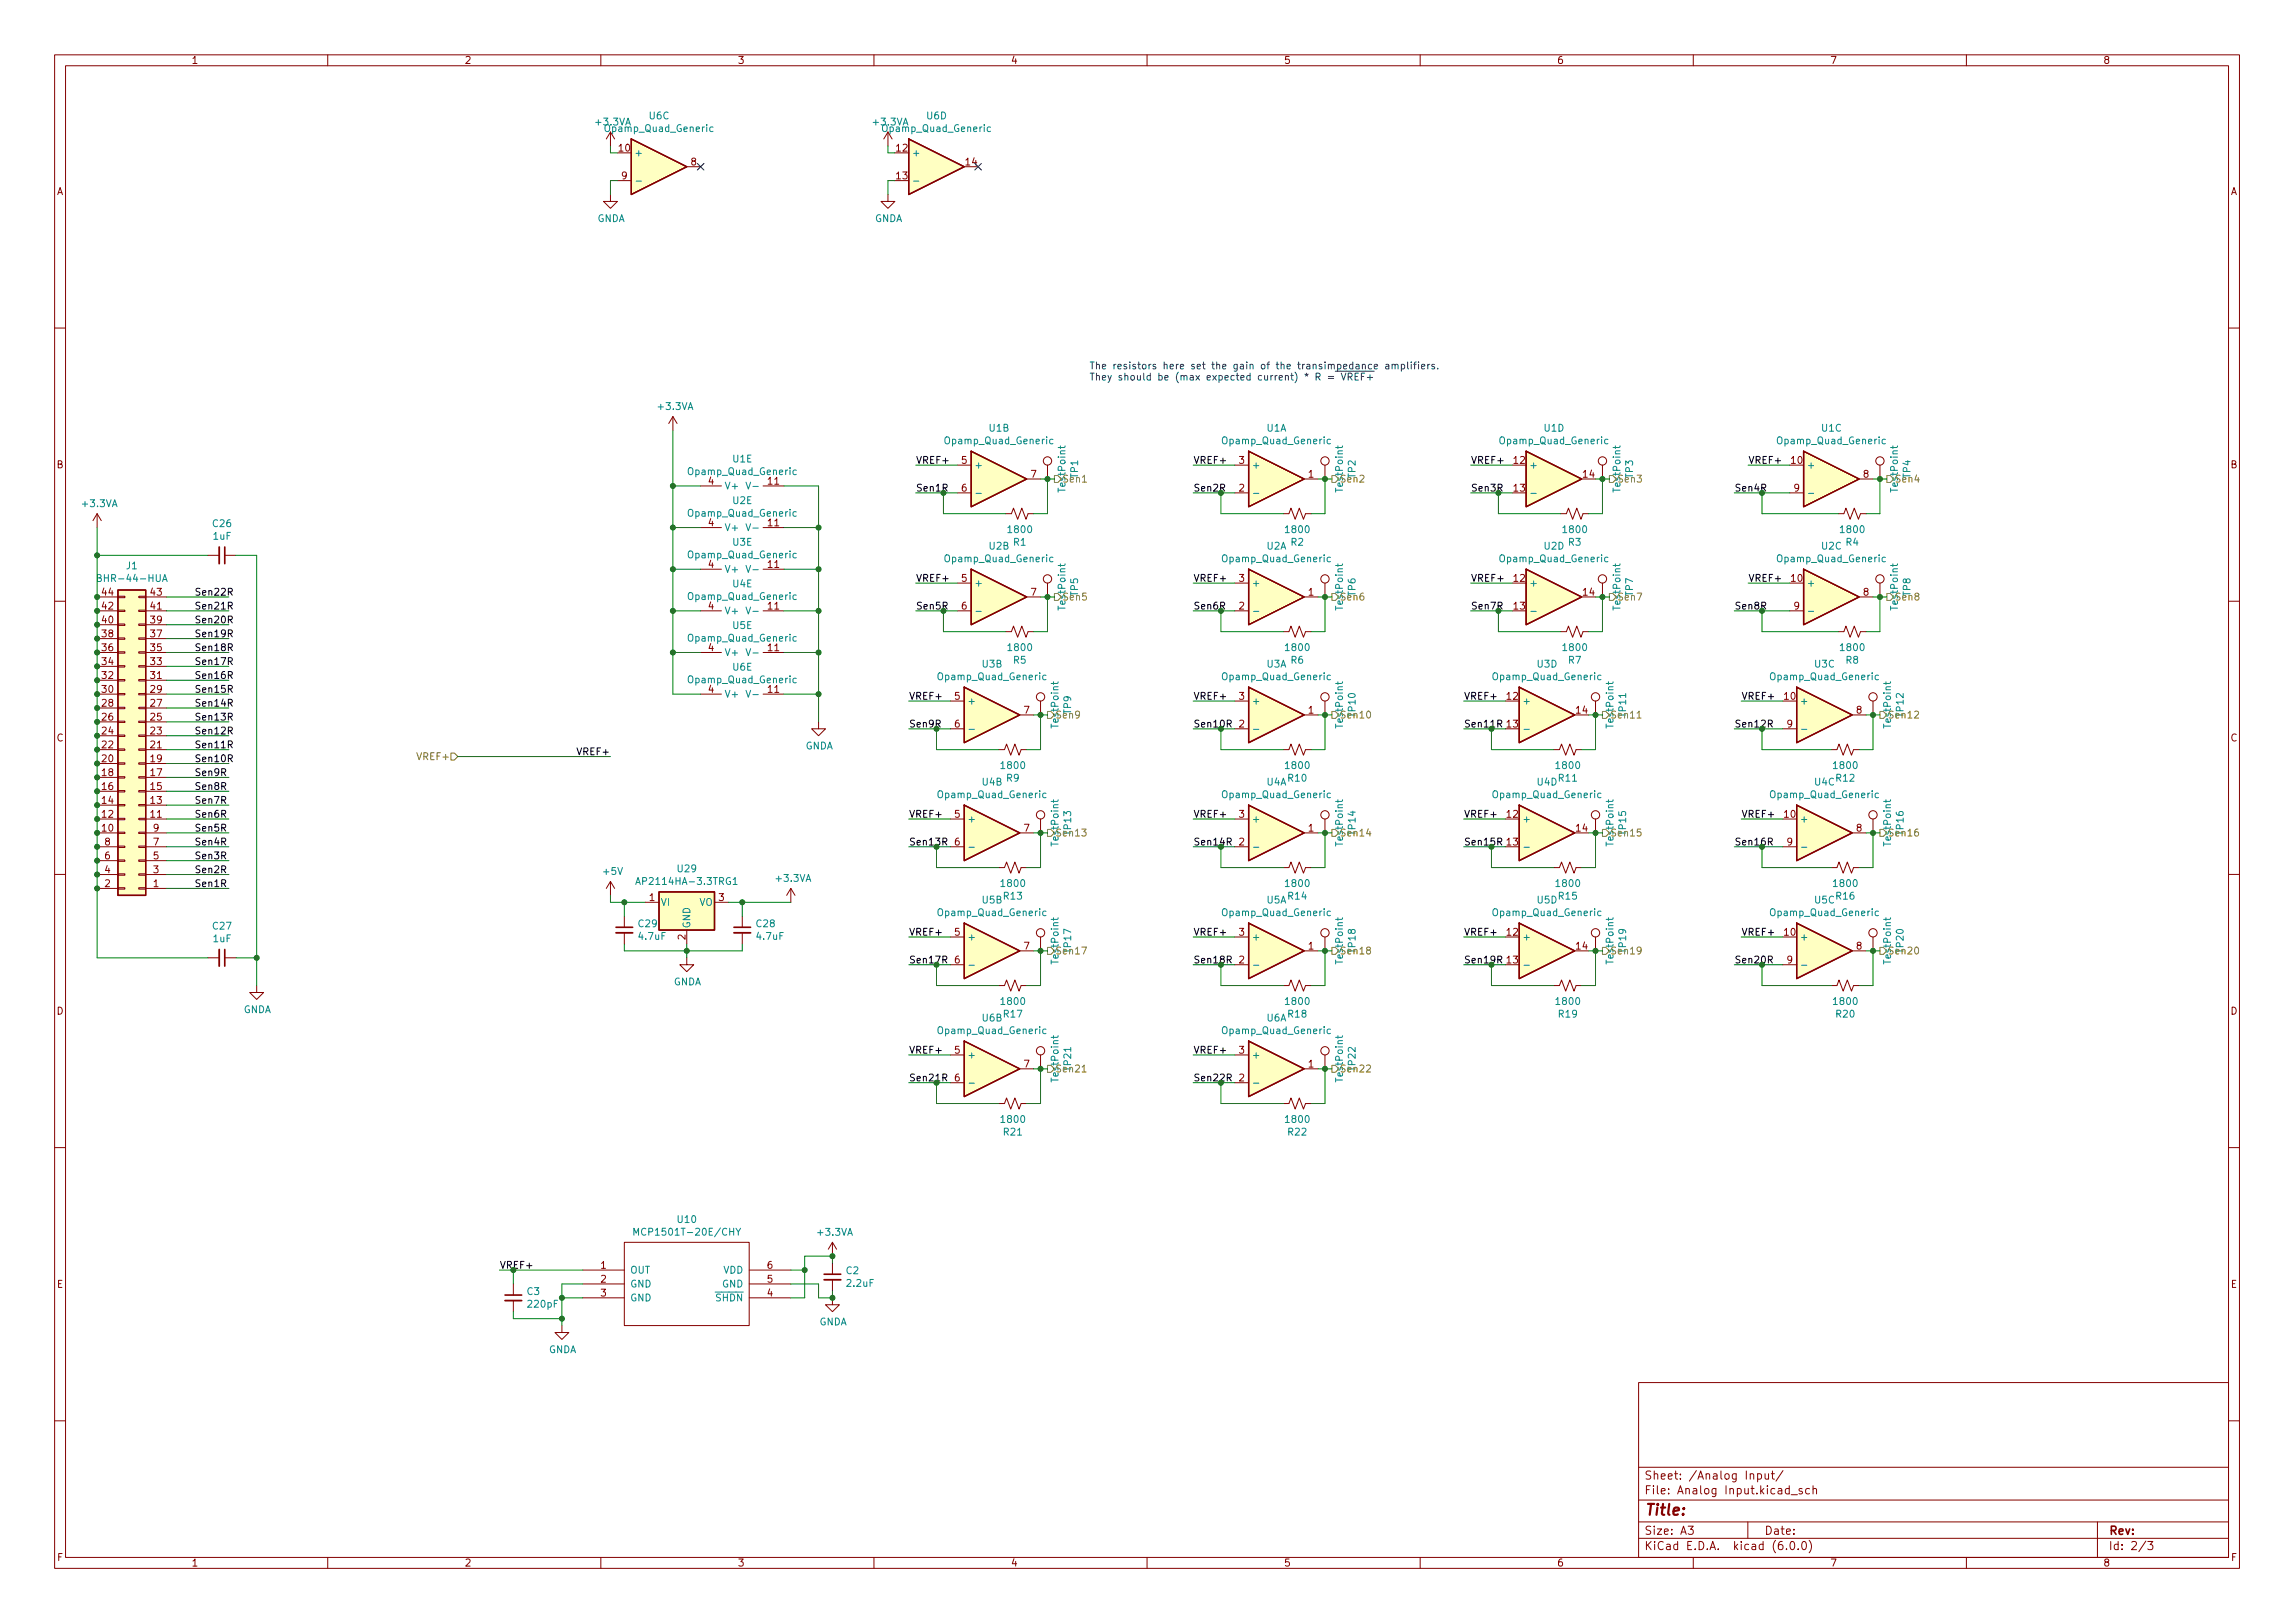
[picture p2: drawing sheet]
<svg xmlns="http://www.w3.org/2000/svg" width="420mm" height="297mm" viewBox="0 0 420 297" stroke-linecap="round" stroke-linejoin="round" font-family="sans-serif">
<defs><g id="words">
<text font-size="2.8" fill="#840000" x="301" y="277.3">Title:</text>
<g font-size="2.1" fill="#840000">
<text x="301" y="273.5">File: Analog Input.kicad_sch</text>
<text x="301" y="270.8">Sheet: /Analog Input/</text>
<text x="301" y="280.9">Size: A3</text>
<text x="323" y="280.9">Date:</text>
<text x="386" y="280.9">Rev:</text>
<text x="301" y="283.7">KiCad E.D.A. kicad (6.0.0)</text>
<text x="386" y="283.7">Id: 2/3</text>
</g>
<g font-size="1.8" fill="#840000">
<text x="35" y="11.7">1</text>
<text x="85" y="11.7">2</text>
<text x="135" y="11.7">3</text>
<text x="185" y="11.7">4</text>
<text x="235" y="11.7">5</text>
<text x="285" y="11.7">6</text>
<text x="335" y="11.7">7</text>
<text x="385" y="11.7">8</text>
<text x="113.3" y="27.7">10</text>
<text x="164.1" y="27.7">12</text>
<text x="10.3" y="35.7">A</text>
<text x="113.8" y="32.8">9</text>
<text x="126.5" y="30.3">8</text>
<text x="164.1" y="32.8">13</text>
<text x="176.8" y="30.3">14</text>
<text x="408.3" y="35.7">A</text>
<text x="10.3" y="85.7">B</text>
<text x="129.7" y="88.7">4</text>
<text x="140.6" y="88.7">11</text>
<text x="176" y="84.9">5</text>
<text x="176" y="90">6</text>
<text x="188.7" y="87.4">7</text>
<text x="226.8" y="90">2</text>
<text x="226.8" y="84.9">3</text>
<text x="239.5" y="87.4">1</text>
<text x="277.1" y="84.9">12</text>
<text x="277.1" y="90">13</text>
<text x="289.8" y="87.4">14</text>
<text x="327.9" y="84.9">10</text>
<text x="328.4" y="90">9</text>
<text x="341.1" y="87.4">8</text>
<text x="408.3" y="85.7">B</text>
<text x="129.7" y="96.3">4</text>
<text x="140.6" y="96.3">11</text>
<text x="129.7" y="103.9">4</text>
<text x="140.6" y="103.9">11</text>
<text x="176" y="106.5">5</text>
<text x="226.8" y="106.5">3</text>
<text x="277.1" y="106.5">12</text>
<text x="327.9" y="106.5">10</text>
<text x="18.7" y="111.5">42</text>
<text x="18.7" y="109">44</text>
<text x="27.6" y="111.5">41</text>
<text x="27.6" y="109">43</text>
<text x="129.7" y="111.5">4</text>
<text x="140.6" y="111.5">11</text>
<text x="176" y="111.5">6</text>
<text x="188.7" y="109">7</text>
<text x="226.8" y="111.5">2</text>
<text x="239.5" y="109">1</text>
<text x="277.1" y="111.5">13</text>
<text x="289.8" y="109">14</text>
<text x="328.4" y="111.5">9</text>
<text x="341.1" y="109">8</text>
<text x="18.7" y="119.2">36</text>
<text x="18.7" y="116.6">38</text>
<text x="18.7" y="114.1">40</text>
<text x="27.6" y="119.2">35</text>
<text x="27.6" y="116.6">37</text>
<text x="27.6" y="114.1">39</text>
<text x="129.7" y="119.2">4</text>
<text x="140.6" y="119.2">11</text>
<text x="18.7" y="124.2">32</text>
<text x="18.7" y="121.7">34</text>
<text x="27.6" y="124.2">31</text>
<text x="27.6" y="121.7">33</text>
<text x="18.7" y="131.9">26</text>
<text x="18.7" y="129.3">28</text>
<text x="18.7" y="126.8">30</text>
<text x="27.6" y="131.9">25</text>
<text x="27.6" y="129.3">27</text>
<text x="27.6" y="126.8">29</text>
<text x="129.7" y="126.8">4</text>
<text x="140.6" y="126.8">11</text>
<text x="174.8" y="128.1">5</text>
<text x="187.5" y="130.6">7</text>
<text x="226.8" y="128.1">3</text>
<text x="239.5" y="130.6">1</text>
<text x="275.9" y="128.1">12</text>
<text x="288.6" y="130.6">14</text>
<text x="326.7" y="128.1">10</text>
<text x="339.9" y="130.6">8</text>
<text x="10.3" y="135.7">C</text>
<text x="18.7" y="136.9">22</text>
<text x="18.7" y="134.4">24</text>
<text x="27.6" y="136.9">21</text>
<text x="27.6" y="134.4">23</text>
<text x="174.8" y="133.1">6</text>
<text x="226.8" y="133.1">2</text>
<text x="275.9" y="133.1">13</text>
<text x="327.2" y="133.1">9</text>
<text x="408.3" y="135.7">C</text>
<text x="18.7" y="142">18</text>
<text x="18.7" y="139.5">20</text>
<text x="27.6" y="142">17</text>
<text x="27.6" y="139.5">19</text>
<text x="18.7" y="149.6">12</text>
<text x="18.7" y="147.1">14</text>
<text x="18.7" y="144.6">16</text>
<text x="27.6" y="149.6">11</text>
<text x="27.6" y="147.1">13</text>
<text x="27.6" y="144.6">15</text>
<text x="174.8" y="149.6">5</text>
<text x="226.8" y="149.6">3</text>
<text x="275.9" y="149.6">12</text>
<text x="326.7" y="149.6">10</text>
<text x="18.7" y="152.2">10</text>
<text x="19.2" y="154.7">8</text>
<text x="28.1" y="154.7">7</text>
<text x="28.1" y="152.2">9</text>
<text x="174.8" y="154.7">6</text>
<text x="187.5" y="152.2">7</text>
<text x="226.8" y="154.7">2</text>
<text x="239.5" y="152.2">1</text>
<text x="275.9" y="154.7">13</text>
<text x="288.6" y="152.2">14</text>
<text x="327.2" y="154.7">9</text>
<text x="339.9" y="152.2">8</text>
<text x="19.2" y="159.8">4</text>
<text x="19.2" y="157.3">6</text>
<text x="28.1" y="159.8">3</text>
<text x="28.1" y="157.3">5</text>
<text x="19.2" y="162.3">2</text>
<text x="28.1" y="162.3">1</text>
<text x="118.9" y="164.9">1</text>
<text x="131.6" y="164.9">3</text>
<text x="125.5" y="172" transform="rotate(-90 125.5 172)">2</text>
<text x="174.8" y="171.2">5</text>
<text x="187.5" y="173.8">7</text>
<text x="226.8" y="171.2">3</text>
<text x="239.5" y="173.8">1</text>
<text x="275.9" y="171.2">12</text>
<text x="288.6" y="173.8">14</text>
<text x="326.7" y="171.2">10</text>
<text x="339.9" y="173.8">8</text>
<text x="174.8" y="176.3">6</text>
<text x="226.8" y="176.3">2</text>
<text x="275.9" y="176.3">13</text>
<text x="327.2" y="176.3">9</text>
<text x="10.3" y="185.7">D</text>
<text x="408.3" y="185.7">D</text>
<text x="174.8" y="192.8">5</text>
<text x="174.8" y="197.9">6</text>
<text x="187.5" y="195.4">7</text>
<text x="226.8" y="197.9">2</text>
<text x="226.8" y="192.8">3</text>
<text x="239.5" y="195.4">1</text>
<text x="110" y="232.2">1</text>
<text x="140.5" y="232.2">6</text>
<text x="10.4" y="235.7">E</text>
<text x="110" y="234.7">2</text>
<text x="110" y="237.3">3</text>
<text x="140.5" y="237.3">4</text>
<text x="140.5" y="234.7">5</text>
<text x="408.4" y="235.7">E</text>
<text x="10.4" y="285.7">F</text>
<text x="35" y="286.7">1</text>
<text x="85" y="286.7">2</text>
<text x="135" y="286.7">3</text>
<text x="185" y="286.7">4</text>
<text x="235" y="286.7">5</text>
<text x="285" y="286.7">6</text>
<text x="335" y="286.7">7</text>
<text x="385" y="286.7">8</text>
<text x="408.4" y="285.7">F</text>
</g>
<g font-size="1.8" fill="#008484">
<text x="109.2" y="22.9">+3.3VA</text>
<text x="118.9" y="21.8">U6C</text>
<text x="160" y="22.9">+3.3VA</text>
<text x="169.7" y="21.8">U6D</text>
<text x="111.1" y="24.1">Opamp_Quad_Generic</text>
<text x="116.1" y="28.6">+</text>
<text x="161.9" y="24.1">Opamp_Quad_Generic</text>
<text x="166.9" y="28.6">+</text>
<text x="109.3" y="40.6">GNDA</text>
<text x="160.1" y="40.6">GNDA</text>
<text x="120.6" y="75">+3.3VA</text>
<text x="173.3" y="81.3">Opamp_Quad_Generic</text>
<text x="181.1" y="79">U1B</text>
<text x="224.1" y="81.3">Opamp_Quad_Generic</text>
<text x="231.9" y="79">U1A</text>
<text x="274.9" y="81.3">Opamp_Quad_Generic</text>
<text x="282.7" y="79">U1D</text>
<text x="325.7" y="81.3">Opamp_Quad_Generic</text>
<text x="333.5" y="79">U1C</text>
<text x="126.3" y="86.9">Opamp_Quad_Generic</text>
<text x="132.6" y="89.6">V+</text>
<text x="134.2" y="84.6">U1E</text>
<text x="178.3" y="85.8">+</text>
<text x="195" y="89.9" transform="rotate(-90 195 89.9)">TestPoint</text>
<text x="197.4" y="87.5" transform="rotate(-90 197.4 87.5)">TP1</text>
<text x="229.1" y="85.8">+</text>
<text x="245.8" y="89.9" transform="rotate(-90 245.8 89.9)">TestPoint</text>
<text x="248.2" y="87.5" transform="rotate(-90 248.2 87.5)">TP2</text>
<text x="279.9" y="85.8">+</text>
<text x="296.6" y="89.9" transform="rotate(-90 296.6 89.9)">TestPoint</text>
<text x="299" y="87.5" transform="rotate(-90 299 87.5)">TP3</text>
<text x="330.7" y="85.8">+</text>
<text x="347.4" y="89.9" transform="rotate(-90 347.4 89.9)">TestPoint</text>
<text x="349.8" y="87.5" transform="rotate(-90 349.8 87.5)">TP4</text>
<text x="15.2" y="92.8">+3.3VA</text>
<text x="126.3" y="94.6">Opamp_Quad_Generic</text>
<text x="134.2" y="92.2">U2E</text>
<text x="39" y="96.5">C26</text>
<text x="39.1" y="98.8">1uF</text>
<text x="132.6" y="97.2">V+</text>
<text x="134.2" y="99.9">U3E</text>
<text x="181.1" y="100.6">U2B</text>
<text x="184.7" y="97.5">1800</text>
<text x="185.6" y="99.9">R1</text>
<text x="231.9" y="100.6">U2A</text>
<text x="235.5" y="97.5">1800</text>
<text x="236.4" y="99.9">R2</text>
<text x="282.7" y="100.6">U2D</text>
<text x="286.3" y="97.5">1800</text>
<text x="287.2" y="99.9">R3</text>
<text x="333.5" y="100.6">U2C</text>
<text x="337.1" y="97.5">1800</text>
<text x="338" y="99.9">R4</text>
<text x="18.7" y="106.5">BHR-44-HUA</text>
<text x="23.1" y="104.2">J1</text>
<text x="126.3" y="102.2">Opamp_Quad_Generic</text>
<text x="132.6" y="104.8">V+</text>
<text x="134.2" y="107.5">U4E</text>
<text x="173.3" y="102.9">Opamp_Quad_Generic</text>
<text x="178.3" y="107.4">+</text>
<text x="224.1" y="102.9">Opamp_Quad_Generic</text>
<text x="229.1" y="107.4">+</text>
<text x="274.9" y="102.9">Opamp_Quad_Generic</text>
<text x="279.9" y="107.4">+</text>
<text x="325.7" y="102.9">Opamp_Quad_Generic</text>
<text x="330.7" y="107.4">+</text>
<text x="126.3" y="109.8">Opamp_Quad_Generic</text>
<text x="132.6" y="112.4">V+</text>
<text x="195" y="111.5" transform="rotate(-90 195 111.5)">TestPoint</text>
<text x="197.4" y="109" transform="rotate(-90 197.4 109)">TP5</text>
<text x="245.8" y="111.5" transform="rotate(-90 245.8 111.5)">TestPoint</text>
<text x="248.2" y="109" transform="rotate(-90 248.2 109)">TP6</text>
<text x="296.6" y="111.5" transform="rotate(-90 296.6 111.5)">TestPoint</text>
<text x="299" y="109" transform="rotate(-90 299 109)">TP7</text>
<text x="347.4" y="111.5" transform="rotate(-90 347.4 111.5)">TestPoint</text>
<text x="349.8" y="109" transform="rotate(-90 349.8 109)">TP8</text>
<text x="126.3" y="117.4">Opamp_Quad_Generic</text>
<text x="134.2" y="115.1">U5E</text>
<text x="184.7" y="119.1">1800</text>
<text x="235.5" y="119.1">1800</text>
<text x="286.3" y="119.1">1800</text>
<text x="337.1" y="119.1">1800</text>
<text x="126.3" y="125">Opamp_Quad_Generic</text>
<text x="132.6" y="120.1">V+</text>
<text x="134.2" y="122.7">U6E</text>
<text x="172" y="124.5">Opamp_Quad_Generic</text>
<text x="179.8" y="122.2">U3B</text>
<text x="185.6" y="121.4">R5</text>
<text x="224.1" y="124.5">Opamp_Quad_Generic</text>
<text x="231.9" y="122.2">U3A</text>
<text x="236.4" y="121.4">R6</text>
<text x="273.6" y="124.5">Opamp_Quad_Generic</text>
<text x="281.4" y="122.2">U3D</text>
<text x="287.2" y="121.4">R7</text>
<text x="324.4" y="124.5">Opamp_Quad_Generic</text>
<text x="332.2" y="122.2">U3C</text>
<text x="338" y="121.4">R8</text>
<text x="132.6" y="127.7">V+</text>
<text x="177" y="128.9">+</text>
<text x="196.1" y="130.6" transform="rotate(-90 196.1 130.6)">TP9</text>
<text x="229.1" y="128.9">+</text>
<text x="278.6" y="128.9">+</text>
<text x="329.4" y="128.9">+</text>
<text x="147.4" y="137.1">GNDA</text>
<text x="193.8" y="133" transform="rotate(-90 193.8 133)">TestPoint</text>
<text x="245.8" y="133" transform="rotate(-90 245.8 133)">TestPoint</text>
<text x="295.4" y="133" transform="rotate(-90 295.4 133)">TestPoint</text>
<text x="346.2" y="133" transform="rotate(-90 346.2 133)">TestPoint</text>
<text x="179.8" y="143.7">U4B</text>
<text x="183.5" y="140.7">1800</text>
<text x="184.3" y="143">R9</text>
<text x="231.9" y="143.7">U4A</text>
<text x="235.5" y="140.7">1800</text>
<text x="235.9" y="143">R10</text>
<text x="281.4" y="143.7">U4D</text>
<text x="285.1" y="140.7">1800</text>
<text x="285.4" y="143">R11</text>
<text x="332.2" y="143.7">U4C</text>
<text x="335.9" y="140.7">1800</text>
<text x="336.2" y="143">R12</text>
<text x="172" y="146.1">Opamp_Quad_Generic</text>
<text x="224.1" y="146.1">Opamp_Quad_Generic</text>
<text x="273.6" y="146.1">Opamp_Quad_Generic</text>
<text x="324.4" y="146.1">Opamp_Quad_Generic</text>
<text x="177" y="150.5">+</text>
<text x="193.8" y="154.6" transform="rotate(-90 193.8 154.6)">TestPoint</text>
<text x="229.1" y="150.5">+</text>
<text x="245.8" y="154.6" transform="rotate(-90 245.8 154.6)">TestPoint</text>
<text x="278.6" y="150.5">+</text>
<text x="295.4" y="154.6" transform="rotate(-90 295.4 154.6)">TestPoint</text>
<text x="329.4" y="150.5">+</text>
<text x="346.2" y="154.6" transform="rotate(-90 346.2 154.6)">TestPoint</text>
<text x="110.5" y="160.1">+5V</text>
<text x="117.4" y="161.9">AP2114HA-3.3TRG1</text>
<text x="124.1" y="159.6">U29</text>
<text x="142.2" y="161.4">+3.3VA</text>
<text x="120.9" y="165.8">VI</text>
<text x="128" y="165.8">VO</text>
<text x="172" y="167.7">Opamp_Quad_Generic</text>
<text x="179.8" y="165.3">U5B</text>
<text x="183.5" y="162.3">1800</text>
<text x="183.8" y="164.6">R13</text>
<text x="224.1" y="167.7">Opamp_Quad_Generic</text>
<text x="231.9" y="165.3">U5A</text>
<text x="235.5" y="162.3">1800</text>
<text x="235.9" y="164.6">R14</text>
<text x="273.6" y="167.7">Opamp_Quad_Generic</text>
<text x="281.4" y="165.3">U5D</text>
<text x="285.1" y="162.3">1800</text>
<text x="285.4" y="164.6">R15</text>
<text x="324.4" y="167.7">Opamp_Quad_Generic</text>
<text x="332.2" y="165.3">U5C</text>
<text x="335.9" y="162.3">1800</text>
<text x="336.2" y="164.6">R16</text>
<text x="39" y="170.1">C27</text>
<text x="39.1" y="172.4">1uF</text>
<text x="116.9" y="169.7">C29</text>
<text x="117" y="172">4.7uF</text>
<text x="126.4" y="170" transform="rotate(-90 126.4 170)">GND</text>
<text x="138.5" y="169.7">C28</text>
<text x="138.6" y="172">4.7uF</text>
<text x="177" y="172.1">+</text>
<text x="229.1" y="172.1">+</text>
<text x="278.6" y="172.1">+</text>
<text x="329.4" y="172.1">+</text>
<text x="193.8" y="176.2" transform="rotate(-90 193.8 176.2)">TestPoint</text>
<text x="245.8" y="176.2" transform="rotate(-90 245.8 176.2)">TestPoint</text>
<text x="295.4" y="176.2" transform="rotate(-90 295.4 176.2)">TestPoint</text>
<text x="346.2" y="176.2" transform="rotate(-90 346.2 176.2)">TestPoint</text>
<text x="44.5" y="185.4">GNDA</text>
<text x="123.3" y="180.3">GNDA</text>
<text x="183.5" y="183.9">1800</text>
<text x="235.5" y="183.9">1800</text>
<text x="285.1" y="183.9">1800</text>
<text x="335.9" y="183.9">1800</text>
<text x="172" y="189.2">Opamp_Quad_Generic</text>
<text x="179.8" y="186.9">U6B</text>
<text x="183.8" y="186.2">R17</text>
<text x="224.1" y="189.2">Opamp_Quad_Generic</text>
<text x="231.9" y="186.9">U6A</text>
<text x="235.9" y="186.2">R18</text>
<text x="285.4" y="186.2">R19</text>
<text x="336.2" y="186.2">R20</text>
<text x="177" y="193.7">+</text>
<text x="193.8" y="197.8" transform="rotate(-90 193.8 197.8)">TestPoint</text>
<text x="229.1" y="193.7">+</text>
<text x="245.8" y="197.8" transform="rotate(-90 245.8 197.8)">TestPoint</text>
<text x="183.5" y="205.5">1800</text>
<text x="183.8" y="207.8">R21</text>
<text x="235.5" y="205.5">1800</text>
<text x="235.9" y="207.8">R22</text>
<text x="117.3" y="226.1">MCP1501T-20E/CHY</text>
<text x="124.1" y="223.8">U10</text>
<text x="149.8" y="226.1">+3.3VA</text>
<text x="115.3" y="233.1">OUT</text>
<text x="132.4" y="233.1">VDD</text>
<text x="154.9" y="233.2">C2</text>
<text x="96.5" y="237">C3</text>
<text x="96.8" y="239.3">220pF</text>
<text x="115.3" y="235.6">GND</text>
<text x="115.3" y="238.2">GND</text>
<text x="129.8" y="238.2">~{SHDN}</text>
<text x="132.2" y="235.6">GND</text>
<text x="155.1" y="235.5">2.2uF</text>
<text x="149.9" y="242.6">GNDA</text>
<text x="100.4" y="247.6">GNDA</text>
</g>
<g font-size="1.8" fill="#0000c2">
<text x="199.4" y="67.6">The resistors here set the gain of the transimpedance amplifiers.</text>
<text x="199.4" y="69.6">They should be (max expected current) * R =~{ VREF+</text>
</g>
<g font-size="1.8">
<text x="167.6" y="84.9">VREF+</text>
<text x="167.6" y="89.9">Sen1R</text>
<text x="218.4" y="84.9">VREF+</text>
<text x="218.4" y="89.9">Sen2R</text>
<text x="269.2" y="84.9">VREF+</text>
<text x="269.2" y="89.9">Sen3R</text>
<text x="317.5" y="89.9">Sen4R</text>
<text x="320" y="84.9">VREF+</text>
<text x="167.6" y="106.5">VREF+</text>
<text x="218.4" y="106.5">VREF+</text>
<text x="269.2" y="106.5">VREF+</text>
<text x="320" y="106.5">VREF+</text>
<text x="35.6" y="109">Sen22R</text>
<text x="35.6" y="111.5">Sen21R</text>
<text x="167.6" y="111.5">Sen5R</text>
<text x="218.4" y="111.5">Sen6R</text>
<text x="269.2" y="111.5">Sen7R</text>
<text x="317.5" y="111.5">Sen8R</text>
<text x="35.6" y="114.1">Sen20R</text>
<text x="35.6" y="116.6">Sen19R</text>
<text x="35.6" y="119.2">Sen18R</text>
<text x="35.6" y="124.2">Sen16R</text>
<text x="35.6" y="121.7">Sen17R</text>
<text x="35.6" y="131.9">Sen13R</text>
<text x="35.6" y="126.8">Sen15R</text>
<text x="35.6" y="129.3">Sen14R</text>
<text x="166.4" y="128">VREF+</text>
<text x="218.4" y="128">VREF+</text>
<text x="268" y="128">VREF+</text>
<text x="318.8" y="128">VREF+</text>
<text x="35.6" y="134.4">Sen12R</text>
<text x="35.6" y="136.9">Sen11R</text>
<text x="166.4" y="133.1">Sen9R</text>
<text x="218.4" y="133.1">Sen10R</text>
<text x="268" y="133.1">Sen11R</text>
<text x="317.5" y="133.1">Sen12R</text>
<text x="35.6" y="142">Sen9R</text>
<text x="35.6" y="139.5">Sen10R</text>
<text x="106" y="138.2">VREF+</text>
<text x="35.6" y="144.6">Sen8R</text>
<text x="35.6" y="147.1">Sen7R</text>
<text x="35.6" y="149.6">Sen6R</text>
<text x="166.4" y="149.6">VREF+</text>
<text x="218.4" y="149.6">VREF+</text>
<text x="268" y="149.6">VREF+</text>
<text x="318.8" y="149.6">VREF+</text>
<text x="35.6" y="152.2">Sen5R</text>
<text x="35.6" y="154.7">Sen4R</text>
<text x="166.4" y="154.7">Sen13R</text>
<text x="218.4" y="154.7">Sen14R</text>
<text x="268" y="154.7">Sen15R</text>
<text x="317.5" y="154.7">Sen16R</text>
<text x="35.6" y="159.8">Sen2R</text>
<text x="35.6" y="157.3">Sen3R</text>
<text x="35.6" y="162.3">Sen1R</text>
<text x="166.4" y="171.2">VREF+</text>
<text x="218.4" y="171.2">VREF+</text>
<text x="268" y="171.2">VREF+</text>
<text x="318.8" y="171.2">VREF+</text>
<text x="166.4" y="176.3">Sen17R</text>
<text x="218.4" y="176.3">Sen18R</text>
<text x="268" y="176.3">Sen19R</text>
<text x="317.5" y="176.3">Sen20R</text>
<text x="166.4" y="192.8">VREF+</text>
<text x="166.4" y="197.9">Sen21R</text>
<text x="218.4" y="192.8">VREF+</text>
<text x="218.4" y="197.9">Sen22R</text>
</g>
<g font-size="1.8" fill="#848400">
<text x="194.4" y="88.3">Sen1</text>
<text x="245.2" y="88.3">Sen2</text>
<text x="296" y="88.3">Sen3</text>
<text x="346.8" y="88.3">Sen4</text>
<text x="194.4" y="109.9">Sen5</text>
<text x="245.2" y="109.9">Sen6</text>
<text x="296" y="109.9">Sen7</text>
<text x="346.8" y="109.9">Sen8</text>
<text x="193.1" y="131.5">Sen9</text>
<text x="245.2" y="131.5">Sen10</text>
<text x="248.2" y="131.1" transform="rotate(-90 248.2 131.1)">TP10</text>
<text x="294.7" y="131.5">Sen11</text>
<text x="297.7" y="131.1" transform="rotate(-90 297.7 131.1)">TP11</text>
<text x="345.5" y="131.5">Sen12</text>
<text x="348.5" y="131.1" transform="rotate(-90 348.5 131.1)">TP12</text>
<text x="76.7" y="139.1">VREF+</text>
<text x="193.1" y="153.1">Sen13</text>
<text x="196.1" y="152.7" transform="rotate(-90 196.1 152.7)">TP13</text>
<text x="245.2" y="153.1">Sen14</text>
<text x="248.2" y="152.7" transform="rotate(-90 248.2 152.7)">TP14</text>
<text x="294.7" y="153.1">Sen15</text>
<text x="297.7" y="152.7" transform="rotate(-90 297.7 152.7)">TP15</text>
<text x="345.5" y="153.1">Sen16</text>
<text x="348.5" y="152.7" transform="rotate(-90 348.5 152.7)">TP16</text>
<text x="193.1" y="174.7">Sen17</text>
<text x="196.1" y="174.3" transform="rotate(-90 196.1 174.3)">TP17</text>
<text x="245.2" y="174.7">Sen18</text>
<text x="248.2" y="174.3" transform="rotate(-90 248.2 174.3)">TP18</text>
<text x="294.7" y="174.7">Sen19</text>
<text x="297.7" y="174.3" transform="rotate(-90 297.7 174.3)">TP19</text>
<text x="345.5" y="174.7">Sen20</text>
<text x="348.5" y="174.3" transform="rotate(-90 348.5 174.3)">TP20</text>
<text x="193.1" y="196.3">Sen21</text>
<text x="196.1" y="195.9" transform="rotate(-90 196.1 195.9)">TP21</text>
<text x="245.2" y="196.3">Sen22</text>
<text x="248.2" y="195.9" transform="rotate(-90 248.2 195.9)">TP22</text>
</g>
<text font-size="1.8" fill="#008400" x="91.4" y="232.2">VREF+</text>
</g></defs>
<g fill="none" stroke="#840000" stroke-width=".18">
<path d="M10 10h400v277h-400zM12 12h396v273h-396zM60 10v2M110 10v2M160 10v2M210 10v2M260 10v2M310 10v2M360 10v2M111.8 35.6v1.3h1.2l-1.2 1.2-1.3-1.2h1.3M111.8 24.2v2.5M111.8 24.2l-.8 1.2"/>
<path d="M111.8 24.2l.7 1.2M113 33.1h2.6M125.7 30.5h2.6M162.6 35.6v1.3h1.2l-1.2 1.2-1.3-1.2h1.3M162.6 24.2l-.8 1.2M162.6 24.2v2.5M162.6 24.2l.7 1.2M10 60h2M123.2 76.2l-.8 1.3M123.2 76.2v2.6M123.2 76.2l.8 1.3M408 60h2"/>
<path d="M17.8 94l-.8 1.3M17.8 94v2.6M17.8 94l.7 1.3M128.3 88.9h3.8M128.3 96.6h3.8M139.7 88.9h3.8M139.7 96.6h3.8M175.3 90.2h2.5M175.3 85.1h2.5M184.1 94h1.1l.3-1 .8 2 .8-2 .7 2 .4-1h1M188 87.7h2.5M191.8 85.1v2.6"/>
<path d="M226.1 90.2h2.5M226.1 85.1h2.5M234.9 94h1.1l.3-1 .8 2 .8-2 .7 2 .4-1h1M238.8 87.7h2.5M242.6 85.1v2.6M285.7 94h1.1l.3-1 .8 2 .8-2 .7 2 .4-1h1M293.4 85.1v2.6M327.7 90.2h2.5M336.5 94h1.1l.3-1 .8 2 .8-2 .7 2 .4-1h1M340.4 87.7h2.5M344.2 85.1v2.6M10 110h2"/>
<path d="M17.8 109.3h3.8M17.8 111.8h3.8M17.8 119.4h3.8M17.8 116.9h3.8M17.8 114.3h3.8M21.6 109.1h1.3v.3h-1.3zM21.6 111.7h1.3v.2h-1.3zM21.6 114.2h1.3v.3h-1.3zM21.6 116.7h1.3v.3h-1.3zM21.6 119.3h1.3v.2h-1.3zM25.4 109.1h1.3v.3h-1.3zM25.4 111.7h1.3v.2h-1.3z"/>
<path d="M25.4 114.2h1.3v.3h-1.3zM25.4 116.7h1.3v.3h-1.3zM25.4 119.3h1.3v.2h-1.3zM26.7 109.3h3.8M26.7 111.8h3.8M26.7 119.4h3.8M26.7 116.9h3.8M26.7 114.3h3.8M38.1 101.6h2M41.1 101.6h2.1M128.3 111.8h3.8M128.3 104.2h3.8"/>
<path d="M128.3 119.4h3.8M139.7 111.8h3.8M139.7 104.2h3.8M139.7 119.4h3.8M175.3 111.8h2.5M175.3 106.7h2.5M184.1 115.6h1.1l.3-1 .8 2 .8-2 .7 2 .4-1h1M188 109.3h2.5M191.8 106.7v2.6M226.1 111.8h2.5M226.1 106.7h2.5M234.9 115.6h1.1l.3-1 .8 2 .8-2 .7 2 .4-1h1"/>
<path d="M238.8 109.3h2.5M242.6 106.7v2.6M285.7 115.6h1.1l.3-1 .8 2 .8-2 .7 2 .4-1h1M293.4 106.7v2.6M327.7 111.8h2.5M336.5 115.6h1.1l.3-1 .8 2 .8-2 .7 2 .4-1h1M340.4 109.3h2.5M344.2 106.7v2.6M408 110h2M17.8 137.2h3.8M17.8 127h3.8M17.8 139.7h3.8"/>
<path d="M17.8 134.7h3.8M17.8 132.1h3.8M17.8 129.6h3.8M17.8 124.5h3.8M17.8 122h3.8M21.6 121.8h1.3v.3h-1.3zM21.6 124.4h1.3v.2h-1.3zM21.6 126.9h1.3v.3h-1.3zM21.6 129.4h1.3v.3h-1.3zM21.6 132h1.3v.2h-1.3zM21.6 134.5h1.3v.3h-1.3zM21.6 137.1h1.3v.2h-1.3z"/>
<path d="M21.6 139.6h1.3v.3h-1.3zM25.4 121.8h1.3v.3h-1.3zM25.4 124.4h1.3v.2h-1.3zM25.4 126.9h1.3v.3h-1.3zM25.4 129.4h1.3v.3h-1.3zM25.4 132h1.3v.2h-1.3zM25.4 134.5h1.3v.3h-1.3zM25.4 137.1h1.3v.2h-1.3zM25.4 139.6h1.3v.3h-1.3zM26.7 137.2h3.8M26.7 127h3.8M26.7 139.7h3.8"/>
<path d="M26.7 134.7h3.8M26.7 132.1h3.8M26.7 129.6h3.8M26.7 124.5h3.8M26.7 122h3.8M128.3 127h3.8M139.7 127h3.8M149.9 132.1v1.3h1.2l-1.2 1.3-1.3-1.3h1.3M174 128.3h2.5M174 133.4h2.5M182.9 137.2h1l.4-1 .7 2 .8-2 .8 2 .3-1h1.1M186.7 130.8h2.5"/>
<path d="M190.5 128.3v2.5M226.1 128.3h2.5M226.1 133.4h2.5M234.9 137.2h1.1l.3-1 .8 2 .8-2 .7 2 .4-1h1M238.8 130.8h2.5M242.6 128.3v2.5M284.5 137.2h1l.4-1 .7 2 .8-2 .8 2 .3-1h1.1M292.1 128.3v2.5M326.4 133.4h2.5M335.3 137.2h1l.4-1 .7 2 .8-2 .8 2 .3-1h1.1M339.1 130.8h2.5M342.9 128.3v2.5"/>
<path d="M17.8 149.9h3.8M17.8 155h3.8M17.8 152.4h3.8M17.8 147.4h3.8M17.8 144.8h3.8M17.8 142.3h3.8M17.8 157.5h3.8M21.6 142.1h1.3v.3h-1.3zM21.6 144.7h1.3v.2h-1.3zM21.6 147.2h1.3v.3h-1.3zM21.6 149.8h1.3v.2h-1.3zM21.6 152.3h1.3v.3h-1.3z"/>
<path d="M21.6 154.8h1.3v.3h-1.3zM21.6 157.4h1.3v.2h-1.3zM21.6 159.9h1.3v.3h-1.3zM25.4 142.1h1.3v.3h-1.3zM25.4 144.7h1.3v.2h-1.3zM25.4 147.2h1.3v.3h-1.3zM25.4 149.8h1.3v.2h-1.3zM25.4 152.3h1.3v.3h-1.3zM25.4 154.8h1.3v.3h-1.3zM25.4 157.4h1.3v.2h-1.3zM25.4 159.9h1.3v.3h-1.3zM26.7 149.9h3.8"/>
<path d="M26.7 155h3.8M26.7 152.4h3.8M26.7 147.4h3.8M26.7 144.8h3.8M26.7 142.3h3.8M26.7 157.5h3.8M174 149.9h2.5M174 155h2.5M182.9 158.8h1l.4-1 .7 2 .8-2 .8 2 .3-1h1.1M186.7 152.4h2.5M190.5 149.9v2.5M226.1 149.9h2.5"/>
<path d="M226.1 155h2.5M234.9 158.8h1.1l.3-1 .8 2 .8-2 .7 2 .4-1h1M238.8 152.4h2.5M242.6 149.9v2.5M284.5 158.8h1l.4-1 .7 2 .8-2 .8 2 .3-1h1.1M292.1 149.9v2.5M326.4 155h2.5M335.3 158.8h1l.4-1 .7 2 .8-2 .8 2 .3-1h1.1M339.1 152.4h2.5M342.9 149.9v2.5M10 160h2M17.8 160.1h3.8"/>
<path d="M17.8 162.6h3.8M21.6 162.5h1.3v.2h-1.3zM25.4 162.5h1.3v.2h-1.3zM26.7 160.1h3.8M26.7 162.6h3.8M38.1 175.3h2M41.1 175.3h2.1M111.8 161.3l-.8 1.3M111.8 161.3v2.6M111.8 161.3l.7 1.3M114.3 167.7v2M114.3 170.7v2.1"/>
<path d="M118.1 165.1h2.5M125.7 175.3v1.3h1.3l-1.3 1.2-1.2-1.2h1.2M125.7 170.2v2.6M130.8 165.1h2.5M135.9 167.7v2M135.9 170.7v2.1M144.8 162.6l-.8 1.3M144.8 162.6v2.5M144.8 162.6l.7 1.3M174 176.6h2.5M174 171.5h2.5M186.7 174h2.5"/>
<path d="M190.5 171.5v2.5M226.1 176.6h2.5M226.1 171.5h2.5M238.8 174h2.5M242.6 171.5v2.5M292.1 171.5v2.5M326.4 176.6h2.5M339.1 174h2.5M342.9 171.5v2.5M408 160h2M47 180.4v1.2h1.3l-1.3 1.3-1.3-1.3h1.3M174 193.1h2.5"/>
<path d="M174 198.2h2.5M182.9 180.4h1l.4-1 .7 2 .8-2 .8 2 .3-1h1.1M186.7 195.6h2.5M190.5 193.1v2.5M226.1 193.1h2.5M226.1 198.2h2.5M234.9 180.4h1.1l.3-1 .8 2 .8-2 .7 2 .4-1h1M238.8 195.6h2.5M242.6 193.1v2.5M284.5 180.4h1l.4-1 .7 2 .8-2 .8 2 .3-1h1.1M335.3 180.4h1l.4-1 .7 2 .8-2 .8 2 .3-1h1.1M10 210h2"/>
<path d="M182.9 202h1l.4-1 .7 2 .8-2 .8 2 .3-1h1.1M234.9 202h1.1l.3-1 .8 2 .8-2 .7 2 .4-1h1M408 210h2M94 235v2M94 238v2.1M106.7 232.4h7.6M106.7 235h7.6M106.7 237.5h7.6M114.3 227.4h22.9v15.2h-22.9zM137.2 232.4h7.6M137.2 235h7.6M137.2 237.5h7.6"/>
<path d="M152.4 237.5v1.3h1.3l-1.3 1.3-1.3-1.3h1.3M152.4 227.4v2.5M152.4 231.2v2M152.4 234.2v2.1M152.4 227.4l-.8 1.2M152.4 227.4l.8 1.2M102.9 242.6v1.3h1.2l-1.2 1.2-1.3-1.2h1.3M300 253h108v32h-108zM10 260h2M300 278.5h108M300 274.5h108M300 268.5h108"/>
<path d="M309.1 279.3h.9l-.5 .6 .4 .1v.7l-.2 .1h-.4l-.2-.1M320 278.5v3M321.8 269.8l.4-.1 .3 .3v.4l-.1 .2h-.6M321.8 269.7v1.5M323.1 269.7l.1 .9 .4 .1 .2-.1M323.8 269.7v1M324.3 269.7h.6M324.5 269.2v1.3l.4 .2M326.4 269.1l-1.3 2M327.9 273.6h1.2M329.9 272.5l-.3-.1-.2 .2v.2l.5 .2v.3h-.5M331.3 272.5l-.4-.1-.3 .3v.4l.1 .2h.6"/>
<path d="M331.9 272.6l.2-.2 .4 .1 .1 .9M331.9 271.9v1.5M384 278.5v6.5M408 260h2M60 285v2M110 285v2M160 285v2M210 285v2M260 285v2M300 281.5h108M310 285v2M327.1 283.5v.1"/>
<path d="M327.9 282.2l.2-.1a.8 .8 0 0 1 .5 .8 .8 .8 0 0 1-.5 .7 1 1 0 0 1-.2-1.4zM329.2 283.5v.1M330.1 282.2l.1-.1a.8 .8 0 0 1 .5 .8 .8 .8 0 0 1-.5 .7 1 1 0 0 1-.1-1.4zM331.2 281.9a1.72 1.72 0 0 1 0 2.3M360 285v2M392.9 282l-1.3 2M393.2 282.1h.9l-.5 .6 .5 .1v.7l-.3 .1h-.4l-.2-.1"/>
<circle cx="191.8" cy="84.4" r=".76"/>
<circle cx="242.6" cy="84.4" r=".76"/>
<circle cx="293.4" cy="84.4" r=".76"/>
<circle cx="344.2" cy="84.4" r=".76"/>
<circle cx="191.8" cy="106" r=".76"/>
<circle cx="242.6" cy="106" r=".76"/>
<circle cx="293.4" cy="106" r=".76"/>
<circle cx="344.2" cy="106" r=".76"/>
<circle cx="190.5" cy="127.5" r=".76"/>
<circle cx="242.6" cy="127.5" r=".76"/>
<circle cx="292.1" cy="127.5" r=".76"/>
<circle cx="342.9" cy="127.5" r=".76"/>
<circle cx="190.5" cy="149.1" r=".76"/>
<circle cx="242.6" cy="149.1" r=".76"/>
<circle cx="292.1" cy="149.1" r=".76"/>
<circle cx="342.9" cy="149.1" r=".76"/>
<circle cx="190.5" cy="170.7" r=".76"/>
<circle cx="242.6" cy="170.7" r=".76"/>
<circle cx="292.1" cy="170.7" r=".76"/>
<circle cx="342.9" cy="170.7" r=".76"/>
<circle cx="190.5" cy="192.3" r=".76"/>
<circle cx="242.6" cy="192.3" r=".76"/>
</g>
<g fill="none" stroke="#008484" stroke-width=".18">
<path d="M116.5 33.1h.9M130.5 23.3l-.3-.1-.3 .3 .2 .5h.4M167.3 33.1h.9M181.3 23.3l-.3-.1-.3 .3 .2 .5h.4M136.6 88.2l.4 1.3 .4-1.3M136.6 95.9l.4 1.2 .4-1.2M137.8 89h1M137.8 96.6h1M145.8 86.1l-.4-.1-.2 .3 .1 .5h.5M145.8 93.7l-.4-.1-.2 .3 .1 .5h.5M178.7 90.3h1M192.8 80.4h-.4l-.2 .2 .1 .6h.5"/>
<path d="M194.1 81.6v.5M195 81.6l-.2 .3h-1.1M229.5 90.3h1M243.6 80.4h-.4l-.2 .2 .1 .6h.5M244.9 81.6v.5M245.8 81.6l-.2 .3h-1.1M280.3 90.3h1M294.4 80.4h-.4l-.2 .2 .1 .6h.5M295.7 81.6v.5M296.6 81.6l-.2 .3h-1.1M331.1 90.3h1M345.2 80.4h-.4l-.2 .2 .1 .6h.5"/>
<path d="M346.5 81.6v.5M347.4 81.6l-.2 .3h-1.1M17.8 105.8l.6-.1 .1-.2-.1-.2-.6-.1v1.2h.5l.2-.1 .1-.3-.3-.2M29.8 106.4l.4-1.2 .4 1.2M29.9 106.1h.6M136.6 103.5l.4 1.3 .4-1.3M136.6 118.7l.4 1.3 .4-1.3M136.6 111.1l.4 1.3 .4-1.3M137.8 111.9h1M137.8 104.3h1M137.8 119.5h1M145.8 101.3h-.4l-.2 .2 .1 .5h.5"/>
<path d="M145.8 116.6l-.4-.1-.2 .2 .1 .6h.5M145.8 108.9h-.4l-.2 .2 .1 .6h.5M178.7 111.9h1M192.8 102h-.4l-.2 .2 .1 .6h.5M194.1 103.2v.5M195 103.2l-.2 .3h-1.1M229.5 111.9h1M243.6 102h-.4l-.2 .2 .1 .6h.5M244.9 103.2v.5M245.8 103.2l-.2 .3h-1.1M280.3 111.9h1M294.4 102h-.4l-.2 .2 .1 .6h.5"/>
<path d="M295.7 103.2v.5M296.6 103.2l-.2 .3h-1.1M331.1 111.9h1M345.2 102h-.4l-.2 .2 .1 .6h.5M346.5 103.2v.5M347.4 103.2l-.2 .3h-1.1M136.6 126.3l.4 1.3 .4-1.3M137.8 127.1h1M145.8 124.2l-.4-.1-.2 .3 .1 .5h.5M177.4 133.5h1M191.5 123.6h-.4l-.2 .2 .1 .6h.5M192.9 124.8v.5"/>
<path d="M193.7 124.8l-.2 .3h-1.1M229.5 133.5h1M243.6 123.6h-.4l-.2 .2 .1 .6h.5M244.9 124.8v.5M245.8 124.8l-.2 .3h-1.1M279 133.5h1M293.1 123.6h-.4l-.2 .2 .1 .6h.5M294.5 124.8v.5M295.3 124.8l-.2 .3h-1.1M329.8 133.5h1M343.9 123.6h-.4l-.2 .2 .1 .6h.5M345.3 124.8v.5"/>
<path d="M346.1 124.8l-.2 .3h-1.1M177.4 155.1h1M191.5 145.2h-.4l-.2 .2 .1 .5h.5M192.9 146.4v.5M193.7 146.4l-.2 .3h-1.1M229.5 155.1h1M243.6 145.2h-.4l-.2 .2 .1 .5h.5M244.9 146.4v.5M245.8 146.4l-.2 .3h-1.1M279 155.1h1M293.1 145.2h-.4l-.2 .2 .1 .5h.5M294.5 146.4v.5"/>
<path d="M295.3 146.4l-.2 .3h-1.1M329.8 155.1h1M343.9 145.2h-.4l-.2 .2 .1 .5h.5M345.3 146.4v.5M346.1 146.4l-.2 .3h-1.1M116.4 161.9l.4-1.3 .4 1.3M116.5 161.5h.6M134.2 161l.4-.4v1.3M134.2 161.9h.8M177.4 176.7h1M191.5 166.8l-.4-.1-.2 .3 .1 .5h.5M192.9 168v.4"/>
<path d="M193.7 168l-.2 .3h-1.1M229.5 176.7h1M243.6 166.8l-.4-.1-.2 .3 .1 .5h.5M244.9 168v.4M245.8 168l-.2 .3h-1.1M279 176.7h1M293.1 166.8l-.4-.1-.2 .3 .1 .5h.5M294.5 168v.4M295.3 168l-.2 .3h-1.1M329.8 176.7h1M343.9 166.8l-.4-.1-.2 .3 .1 .5h.5M345.3 168v.4"/>
<path d="M346.1 168l-.2 .3h-1.1M177.4 198.2h1M191.5 188.4l-.4-.1-.2 .3 .1 .5h.5M192.9 189.6v.4M193.7 189.6l-.2 .3h-1.1M229.5 198.2h1M243.6 188.4l-.4-.1-.2 .3 .1 .5h.5M244.9 189.6v.4M245.8 189.6l-.2 .3h-1.1M116.1 226.1v-1.3l.4 .9 .4-.9v1.3M134.7 224.8l.5 .7 .4-.7M135.2 225.5v.6"/>
</g>
<g fill="#ffffc2" stroke="#ffffc2" stroke-width=".18">
<path d="M279.4 104.2l10.2 5.1-10.2 5z"/>
<path d="M176.5 147.4l10.2 5-10.2 5.1z"/>
<path d="M228.6 104.2l10.2 5.1-10.2 5z"/>
<path d="M328.9 147.4l10.2 5-10.2 5.1z"/>
<path d="M279.4 82.6l10.2 5.1-10.2 5z"/>
<path d="M228.6 82.6l10.2 5.1-10.2 5z"/>
<path d="M177.8 104.2l10.2 5.1-10.2 5z"/>
<path d="M176.5 125.8l10.2 5-10.2 5.1z"/>
<path d="M278.1 147.4l10.2 5-10.2 5.1z"/>
<path d="M328.9 168.9l10.2 5.1-10.2 5.1z"/>
<path d="M278.1 125.8l10.2 5-10.2 5.1z"/>
<path d="M177.8 82.6l10.2 5.1-10.2 5z"/>
<path d="M176.5 190.5l10.2 5.1-10.2 5.1z"/>
<path d="M120.6 163.2h10.2v7h-10.2z"/>
<path d="M278.1 168.9l10.2 5.1-10.2 5.1z"/>
<path d="M21.6 108h5.1v55.9h-5.1z"/>
<path d="M115.6 25.4l10.1 5.1-10.1 5.1z"/>
<path d="M166.4 25.4l10.1 5.1-10.1 5.1z"/>
<path d="M228.6 168.9l10.2 5.1-10.2 5.1z"/>
<path d="M330.2 104.2l10.2 5.1-10.2 5z"/>
<path d="M228.6 190.5l10.2 5.1-10.2 5.1z"/>
<path d="M176.5 168.9l10.2 5.1-10.2 5.1z"/>
<path d="M330.2 82.6l10.2 5.1-10.2 5z"/>
<path d="M328.9 125.8l10.2 5-10.2 5.1z"/>
<path d="M228.6 147.4l10.2 5-10.2 5.1z"/>
<path d="M228.6 125.8l10.2 5-10.2 5.1z"/>
</g>
<g fill="none" stroke="#840000" stroke-width=".25">
<path d="M115.6 25.4l10.1 5.1-10.1 5.1zM166.4 25.4l10.1 5.1-10.1 5.1zM177.8 82.6l10.2 5.1-10.2 5zM228.6 82.6l10.2 5.1-10.2 5zM279.4 82.6l10.2 5.1-10.2 5zM330.2 82.6l10.2 5.1-10.2 5zM21.6 108h5.1v55.9h-5.1zM177.8 104.2l10.2 5.1-10.2 5zM228.6 104.2l10.2 5.1-10.2 5zM279.4 104.2l10.2 5.1-10.2 5zM330.2 104.2l10.2 5.1-10.2 5zM176.5 125.8l10.2 5-10.2 5.1z"/>
<path d="M228.6 125.8l10.2 5-10.2 5.1zM278.1 125.8l10.2 5-10.2 5.1zM328.9 125.8l10.2 5-10.2 5.1zM176.5 147.4l10.2 5-10.2 5.1zM228.6 147.4l10.2 5-10.2 5.1zM278.1 147.4l10.2 5-10.2 5.1zM328.9 147.4l10.2 5-10.2 5.1zM120.6 163.2h10.2v7h-10.2zM176.5 168.9l10.2 5.1-10.2 5.1zM228.6 168.9l10.2 5.1-10.2 5.1zM278.1 168.9l10.2 5.1-10.2 5.1zM328.9 168.9l10.2 5.1-10.2 5.1z"/>
<path d="M176.5 190.5l10.2 5.1-10.2 5.1zM228.6 190.5l10.2 5.1-10.2 5.1z"/>
</g>
<path d="M40.1 100.1v3.1M40.1 173.8v3M112.8 170.7h3M134.4 170.7h3M92.5 238h3M150.9 234.2h3" fill="none" stroke="#840000" stroke-width=".33"/>
<path d="M41.1 100.1v3.1M41.1 173.8v3M112.8 169.7h3M134.4 169.7h3M92.5 237h3M150.9 233.2h3" fill="none" stroke="#840000" stroke-width=".3"/>
<g fill="none" stroke="#848400" stroke-width=".18">
<path d="M193 87h.7l.6 .7-.6 .6h-.7zM198.2 88.2h.7M243.8 87h.7l.6 .7-.6 .6h-.7zM294.6 87h.7l.6 .7-.6 .6h-.7zM345.4 87h.7l.6 .7-.6 .6h-.7zM193 108.6h.7l.6 .7-.6 .6h-.7zM243.8 108.6h.7l.6 .7-.6 .6h-.7zM294.6 108.6h.7l.6 .7-.6 .6h-.7zM345.4 108.6h.7l.6 .7-.6 .6h-.7zM82.5 137.8h.7l.6 .7-.6 .6h-.7zM191.8 130.2h.6l.6 .6-.6 .7h-.6zM243.8 130.2h.7l.6 .6-.6 .7h-.7z"/>
<path d="M250.3 130.3l.2-.1a.68 .68 0 0 1 .4 .6 .68 .68 0 0 1-.4 .6l-.3-.5zM293.4 130.2h.6l.6 .6-.6 .7h-.6zM299.7 131.4h.7M344.2 130.2h.6l.6 .6-.6 .7h-.6zM350.5 130.3l.5-.1 .2 .3-.7 .9h.7M191.8 151.8h.6l.6 .6-.6 .7h-.6zM198.1 151.7h.7l-.4 .5 .4 .1v.6l-.2 .1-.5-.1M243.8 151.8h.7l.6 .6-.6 .7h-.7zM250.5 151.7l-.3 .9h.8M293.4 151.8h.6l.6 .6-.6 .7h-.6zM300.4 151.7h-.6l-.1 .6 .2-.1 .4 .1 .1 .2v.4l-.2 .1-.5-.1M344.2 151.8h.6l.6 .6-.6 .7h-.6z"/>
<path d="M351.1 151.7l-.3 .1a.86 .86 0 0 0 0 1.2l.4-.1v-.4l-.2-.3-.4 .1-.1 .2M191.8 173.4h.6l.6 .6-.6 .7h-.6zM198.1 173.3h.8l-.5 1.3M243.8 173.4h.7l.6 .6-.6 .7h-.7zM250.4 173.9l-.2-.3v-.1l.2-.2 .4 .1 .1 .4-.6 .1-.1 .2v.3l.2 .2 .4-.1 .1-.1v-.4l-.2-.1M293.4 173.4h.6l.6 .6-.6 .7h-.6zM300.4 173.9l-.2 .2h-.4l-.1-.2v-.3l.3-.3 .3 .1 .1 .2a.85 .85 0 0 1-.3 1h-.3M344.2 173.4h.6l.6 .6-.6 .7h-.6zM350.6 173.5l.2-.2a.68 .68 0 0 1 .5 .7 .68 .68 0 0 1-.5 .6l-.3-.5zM191.8 195h.6l.6 .6-.6 .7h-.6zM198.1 196.2h.7M243.8 195h.7l.6 .6-.6 .7h-.7z"/>
<path d="M250.2 195l.5-.1 .2 .4-.8 .9h.8"/>
</g>
<g fill="none" stroke="#000" stroke-width=".18">
<path d="M41.8 108.3h.6l.1-.2v-.3l-.7-.1v1.2M41.8 113.4h.6l.1-.2v-.3l-.7-.2v1.3M41.8 110.9l.6-.1 .1-.2v-.3l-.7-.1v1.3M41.8 116l.6-.1 .1-.2v-.3l-.7-.1v1.3M41.8 118.5l.6-.1 .1-.2v-.3l-.7-.1v1.3M42.1 108.3l.4 .6M42.1 113.4l.4 .6M42.1 110.9l.4 .6M42.1 116l.4 .6M42.1 118.5l.4 .6M41.8 133.7h.6l.1-.2v-.3l-.7-.1v1.2M41.8 131.2l.6-.1 .1-.2v-.3l-.7-.1v1.3"/>
<path d="M41.8 126.1h.6l.1-.2v-.3l-.7-.2v1.3M41.8 123.6l.6-.1 .1-.2v-.3l-.7-.1v1.3M41.8 128.7l.6-.1 .1-.2v-.3l-.7-.1v1.3M41.8 121h.6l.1-.2v-.3l-.7-.1v1.2M41.8 136.3l.6-.1 .1-.2v-.3l-.7-.1v1.3M41.8 138.8h.6l.1-.2v-.3l-.7-.2v1.3M42.1 133.7l.4 .6M42.1 131.2l.4 .6M42.1 126.1l.4 .6M42.1 123.6l.4 .6M42.1 128.7l.4 .6M42.1 121l.4 .6"/>
<path d="M42.1 136.3l.4 .6M42.1 138.8l.4 .6M224.7 132.5l.6-.1 .1-.2v-.3l-.7-.1v1.3M225 132.5l.4 .6M274.2 132.5l.6-.1 .1-.2v-.3l-.7-.1v1.3M274.5 132.5l.4 .6M323.7 132.5l.7-.1 .1-.2-.1-.3-.7-.1v1.3M324 132.5l.5 .6M172.6 154.1l.6-.1 .1-.2v-.3l-.7-.1v1.3M172.9 154.1l.4 .6M224.7 154.1l.6-.1 .1-.2v-.3l-.7-.1v1.3M225 154.1l.4 .6"/>
<path d="M274.2 154.1l.6-.1 .1-.2v-.3l-.7-.1v1.3M274.5 154.1l.4 .6M323.7 154.1l.7-.1 .1-.2-.1-.3-.7-.1v1.3M324 154.1l.5 .6M172.6 175.6h.6l.1-.2v-.3l-.7-.1v1.2M172.9 175.6l.4 .6M224.7 175.6h.6l.1-.2v-.3l-.7-.1v1.2M225 175.6l.4 .6M274.2 175.6h.6l.1-.2v-.3l-.7-.1v1.2M274.5 175.6l.4 .6M323.7 175.6h.7l.1-.2-.1-.3-.7-.1v1.2M324 175.6l.5 .6"/>
<path d="M172.6 197.2h.6l.1-.2v-.3l-.7-.1v1.2M172.9 197.2l.4 .6M224.7 197.2h.6l.1-.2v-.3l-.7-.1v1.2M225 197.2l.4 .6"/>
</g>
<g fill="none" stroke="#0000c2" stroke-width=".18">
<path d="M243.2 68.9h1M243.2 69.3h1M245.5 68.3l.5 1.3 .4-1.3M246.8 69l.6-.1 .1-.2v-.3l-.7-.1v1.3M247.1 69l.4 .6M248.1 68.9h.4M248.7 68.3h-.6v1.3h.6M249.2 68.9h.5M249.8 68.3h-.6v1.3M250 67.9h1.6M250.3 69.1h1M250.8 68.6v1"/>
<path d="M251.1 66.7h-.3l-.3 .2 .1 .6h.5M251.6 67.1l.6-.1-.1-.3h-.3l-.2 .2 .1 .6h.4M253.7 66.7h.5l.1 .8M254.3 67h-.5l-.1 .2 .1 .3h.5M254.9 66.8l.1-.1h.3l.1 .8M254.9 66.7v.8M255.4 66.9l.2-.2h.3l.1 .8M256.6 66.7h.3l.3 .2-.2 .6h-.4M256.6 66.7v1.2M257.7 66.3v1l.2 .2M258.4 66.3v.1M258.4 66.7v.8"/>
<path d="M258.8 66.7h.5M259.3 66.3l-.3 .1v1.1M259.7 66.3v.1M259.7 66.7v.8M260.2 67.1l.7-.1-.1-.3h-.4l-.2 .2 .1 .6h.5M261.4 66.7v.8M261.8 66.7l-.4 .2M262.6 66.7h-.3l-.2 .2 .1 .1 .4 .2v.3h-.5M263.2 67.4v.1"/>
</g>
<g fill="none" stroke="#008400" stroke-width=".18">
<path d="M111.8 26.7v1.3h1.2M113 33.1h-1.2v2.5M162.6 26.7v1.3h1.2M163.8 33.1h-1.2v2.5M123.2 78.8v48.2h5.1M17.8 96.6v78.7h20.3M123.2 88.9h5.1M123.2 96.6h5.1M143.5 88.9h6.4v43.2M143.5 96.6h6.4M167.6 90.2h7.7M167.6 85.1h7.7"/>
<path d="M172.7 90.2v3.8h11.4M190.5 87.7h2.5M191.8 87.7v6.3h-2.6M218.4 90.2h7.7M218.4 85.1h7.7M223.5 90.2v3.8h11.4M241.3 87.7h2.5M242.6 87.7v6.3h-2.6M269.2 90.2h7.7M269.2 85.1h7.7M274.3 90.2v3.8h11.4M292.1 87.7h2.5"/>
<path d="M293.4 87.7v6.3h-2.6M317.5 90.2h10.2M320 85.1h7.7M322.6 90.2v3.8h13.9M342.9 87.7h2.5M344.2 87.7v6.3h-2.6M17.8 101.6h20.3M30.5 111.8h11.4M30.5 109.3h11.4M30.5 119.4h11.4M30.5 114.3h11.4M30.5 116.9h11.4"/>
<path d="M43.2 101.6h3.8v78.8M123.2 111.8h5.1M123.2 119.4h5.1M123.2 104.2h5.1M143.5 111.8h6.4M143.5 119.4h6.4M143.5 104.2h6.4M167.6 111.8h7.7M167.6 106.7h7.7M172.7 111.8v3.8h11.4M190.5 109.3h2.5M191.8 109.3v6.3h-2.6"/>
<path d="M218.4 111.8h7.7M218.4 106.7h7.7M223.5 111.8v3.8h11.4M241.3 109.3h2.5M242.6 109.3v6.3h-2.6M269.2 111.8h7.7M269.2 106.7h7.7M274.3 111.8v3.8h11.4M292.1 109.3h2.5M293.4 109.3v6.3h-2.6M317.5 111.8h10.2M320 106.7h7.7"/>
<path d="M322.6 111.8v3.8h13.9M342.9 109.3h2.5M344.2 109.3v6.3h-2.6M30.5 137.2h11.4M30.5 122h11.4M30.5 124.5h11.4M30.5 139.7h11.4M30.5 127h11.4M30.5 129.6h11.4M30.5 132.1h11.4M30.5 134.7h11.4M83.8 138.5h28"/>
<path d="M143.5 127h6.4M166.4 128.3h7.6M166.4 133.4h7.6M171.4 133.4v3.8h11.5M189.2 130.8h2.6M190.5 130.8v6.4h-2.5M218.4 128.3h7.7M218.4 133.4h7.7M223.5 133.4v3.8h11.4M241.3 130.8h2.5M242.6 130.8v6.4h-2.6M268 128.3h7.6"/>
<path d="M268 133.4h7.6M273 133.4v3.8h11.5M290.8 130.8h2.6M292.1 130.8v6.4h-2.5M317.5 133.4h8.9M318.8 128.3h7.6M322.6 133.4v3.8h12.7M341.6 130.8h2.6M342.9 130.8v6.4h-2.5M30.5 152.4h11.4M30.5 155h11.4M30.5 149.9h11.4"/>
<path d="M30.5 144.8h11.4M30.5 142.3h11.4M30.5 157.5h11.4M30.5 147.4h11.4M166.4 155h7.6M166.4 149.9h7.6M171.4 155v3.8h11.5M189.2 152.4h2.6M190.5 152.4v6.4h-2.5M218.4 155h7.7M218.4 149.9h7.7M223.5 155v3.8h11.4"/>
<path d="M241.3 152.4h2.5M242.6 152.4v6.4h-2.6M268 155h7.6M268 149.9h7.6M273 155v3.8h11.5M290.8 152.4h2.6M292.1 152.4v6.4h-2.5M317.5 155h8.9M318.8 149.9h7.6M322.6 155v3.8h12.7M341.6 152.4h2.6M342.9 152.4v6.4h-2.5"/>
<path d="M30.5 162.6h11.4M30.5 160.1h11.4M43.2 175.3h3.8M111.8 163.9v1.2h6.3M114.3 172.8v1.2h21.6v-1.2M114.3 165.1v2.6M125.7 172.8v2.5M133.3 165.1h11.5M135.9 165.1v2.6M166.4 176.6h7.6M166.4 171.5h7.6M171.4 176.6v3.8h11.5"/>
<path d="M189.2 174h2.6M190.5 174v6.4h-2.5M218.4 176.6h7.7M218.4 171.5h7.7M223.5 176.6v3.8h11.4M241.3 174h2.5M242.6 174v6.4h-2.6M268 176.6h7.6M268 171.5h7.6M273 176.6v3.8h11.5M290.8 174h2.6M292.1 174v6.4h-2.5"/>
<path d="M317.5 176.6h8.9M318.8 171.5h7.6M322.6 176.6v3.8h12.7M341.6 174h2.6M342.9 174v6.4h-2.5M166.4 198.2h7.6M166.4 193.1h7.6M171.4 198.2v3.8h11.5M189.2 195.6h2.6M190.5 195.6v6.4h-2.5M218.4 198.2h7.7M218.4 193.1h7.7"/>
<path d="M223.5 198.2v3.8h11.4M241.3 195.6h2.5M242.6 195.6v6.4h-2.6M102.9 237.5h3.8M106.7 232.4h-12.7v2.6M106.7 235h-3.8v7.6M144.8 235h5.1v2.5h2.5v-1.2M144.8 232.4h2.5M152.4 231.2v-1.3h-5.1v7.6h-2.5M94 240.1v1.2h8.9"/>
</g>
<path d="M127.7 29.9l1.2 1.2M128.9 29.9l-1.2 1.2M178.5 29.9l1.2 1.2M179.7 29.9l-1.2 1.2" fill="none" stroke="#000084" stroke-width=".18"/>
<g fill="#008400" stroke="#008400" stroke-width=".18">
<circle cx="242.6" cy="109.3" r=".46"/>
<circle cx="242.6" cy="87.7" r=".46"/>
<circle cx="242.6" cy="152.4" r=".46"/>
<circle cx="242.6" cy="130.8" r=".46"/>
<circle cx="292.1" cy="130.8" r=".46"/>
<circle cx="292.1" cy="152.4" r=".46"/>
<circle cx="273" cy="133.4" r=".46"/>
<circle cx="242.6" cy="174" r=".46"/>
<circle cx="242.6" cy="195.6" r=".46"/>
<circle cx="223.5" cy="176.6" r=".46"/>
<circle cx="223.5" cy="198.2" r=".46"/>
<circle cx="223.5" cy="133.4" r=".46"/>
<circle cx="223.5" cy="155" r=".46"/>
<circle cx="191.8" cy="109.3" r=".46"/>
<circle cx="223.5" cy="111.8" r=".46"/>
<circle cx="223.5" cy="90.2" r=".46"/>
<circle cx="191.8" cy="87.7" r=".46"/>
<circle cx="149.9" cy="127" r=".46"/>
<circle cx="171.4" cy="155" r=".46"/>
<circle cx="190.5" cy="130.8" r=".46"/>
<circle cx="190.5" cy="152.4" r=".46"/>
<circle cx="171.4" cy="133.4" r=".46"/>
<circle cx="102.9" cy="237.5" r=".46"/>
<circle cx="102.9" cy="241.3" r=".46"/>
<circle cx="171.4" cy="198.2" r=".46"/>
<circle cx="152.4" cy="229.9" r=".46"/>
<circle cx="152.4" cy="237.5" r=".46"/>
<circle cx="147.3" cy="232.4" r=".46"/>
<circle cx="125.7" cy="174" r=".46"/>
<circle cx="17.8" cy="144.8" r=".46"/>
<circle cx="17.8" cy="149.9" r=".46"/>
<circle cx="17.8" cy="147.4" r=".46"/>
<circle cx="17.8" cy="142.3" r=".46"/>
<circle cx="17.8" cy="160.1" r=".46"/>
<circle cx="17.8" cy="162.6" r=".46"/>
<circle cx="17.8" cy="152.4" r=".46"/>
<circle cx="17.8" cy="155" r=".46"/>
<circle cx="17.8" cy="157.5" r=".46"/>
<circle cx="17.8" cy="137.2" r=".46"/>
<circle cx="17.8" cy="139.7" r=".46"/>
<circle cx="94" cy="232.4" r=".46"/>
<circle cx="47" cy="175.3" r=".46"/>
<circle cx="149.9" cy="104.2" r=".46"/>
<circle cx="149.9" cy="96.6" r=".46"/>
<circle cx="123.2" cy="104.2" r=".46"/>
<circle cx="123.2" cy="96.6" r=".46"/>
<circle cx="123.2" cy="111.8" r=".46"/>
<circle cx="123.2" cy="88.9" r=".46"/>
<circle cx="135.9" cy="165.1" r=".46"/>
<circle cx="190.5" cy="195.6" r=".46"/>
<circle cx="114.3" cy="165.1" r=".46"/>
<circle cx="190.5" cy="174" r=".46"/>
<circle cx="171.4" cy="176.6" r=".46"/>
<circle cx="172.7" cy="90.2" r=".46"/>
<circle cx="149.9" cy="119.4" r=".46"/>
<circle cx="149.9" cy="111.8" r=".46"/>
<circle cx="123.2" cy="119.4" r=".46"/>
<circle cx="172.7" cy="111.8" r=".46"/>
<circle cx="17.8" cy="114.3" r=".46"/>
<circle cx="17.8" cy="109.3" r=".46"/>
<circle cx="17.8" cy="116.9" r=".46"/>
<circle cx="17.8" cy="111.8" r=".46"/>
<circle cx="17.8" cy="129.6" r=".46"/>
<circle cx="17.8" cy="127" r=".46"/>
<circle cx="17.8" cy="134.7" r=".46"/>
<circle cx="17.8" cy="132.1" r=".46"/>
<circle cx="17.8" cy="124.5" r=".46"/>
<circle cx="17.8" cy="122" r=".46"/>
<circle cx="17.8" cy="119.4" r=".46"/>
<circle cx="17.8" cy="101.6" r=".46"/>
<circle cx="342.9" cy="174" r=".46"/>
<circle cx="322.6" cy="176.6" r=".46"/>
<circle cx="342.9" cy="152.4" r=".46"/>
<circle cx="274.3" cy="90.2" r=".46"/>
<circle cx="293.4" cy="87.7" r=".46"/>
<circle cx="274.3" cy="111.8" r=".46"/>
<circle cx="322.6" cy="111.8" r=".46"/>
<circle cx="293.4" cy="109.3" r=".46"/>
<circle cx="322.6" cy="133.4" r=".46"/>
<circle cx="322.6" cy="90.2" r=".46"/>
<circle cx="342.9" cy="130.8" r=".46"/>
<circle cx="344.2" cy="87.7" r=".46"/>
<circle cx="344.2" cy="109.3" r=".46"/>
<circle cx="273" cy="176.6" r=".46"/>
<circle cx="273" cy="155" r=".46"/>
<circle cx="322.6" cy="155" r=".46"/>
<circle cx="292.1" cy="174" r=".46"/>
</g>
<use href="#words"/>
</svg>
